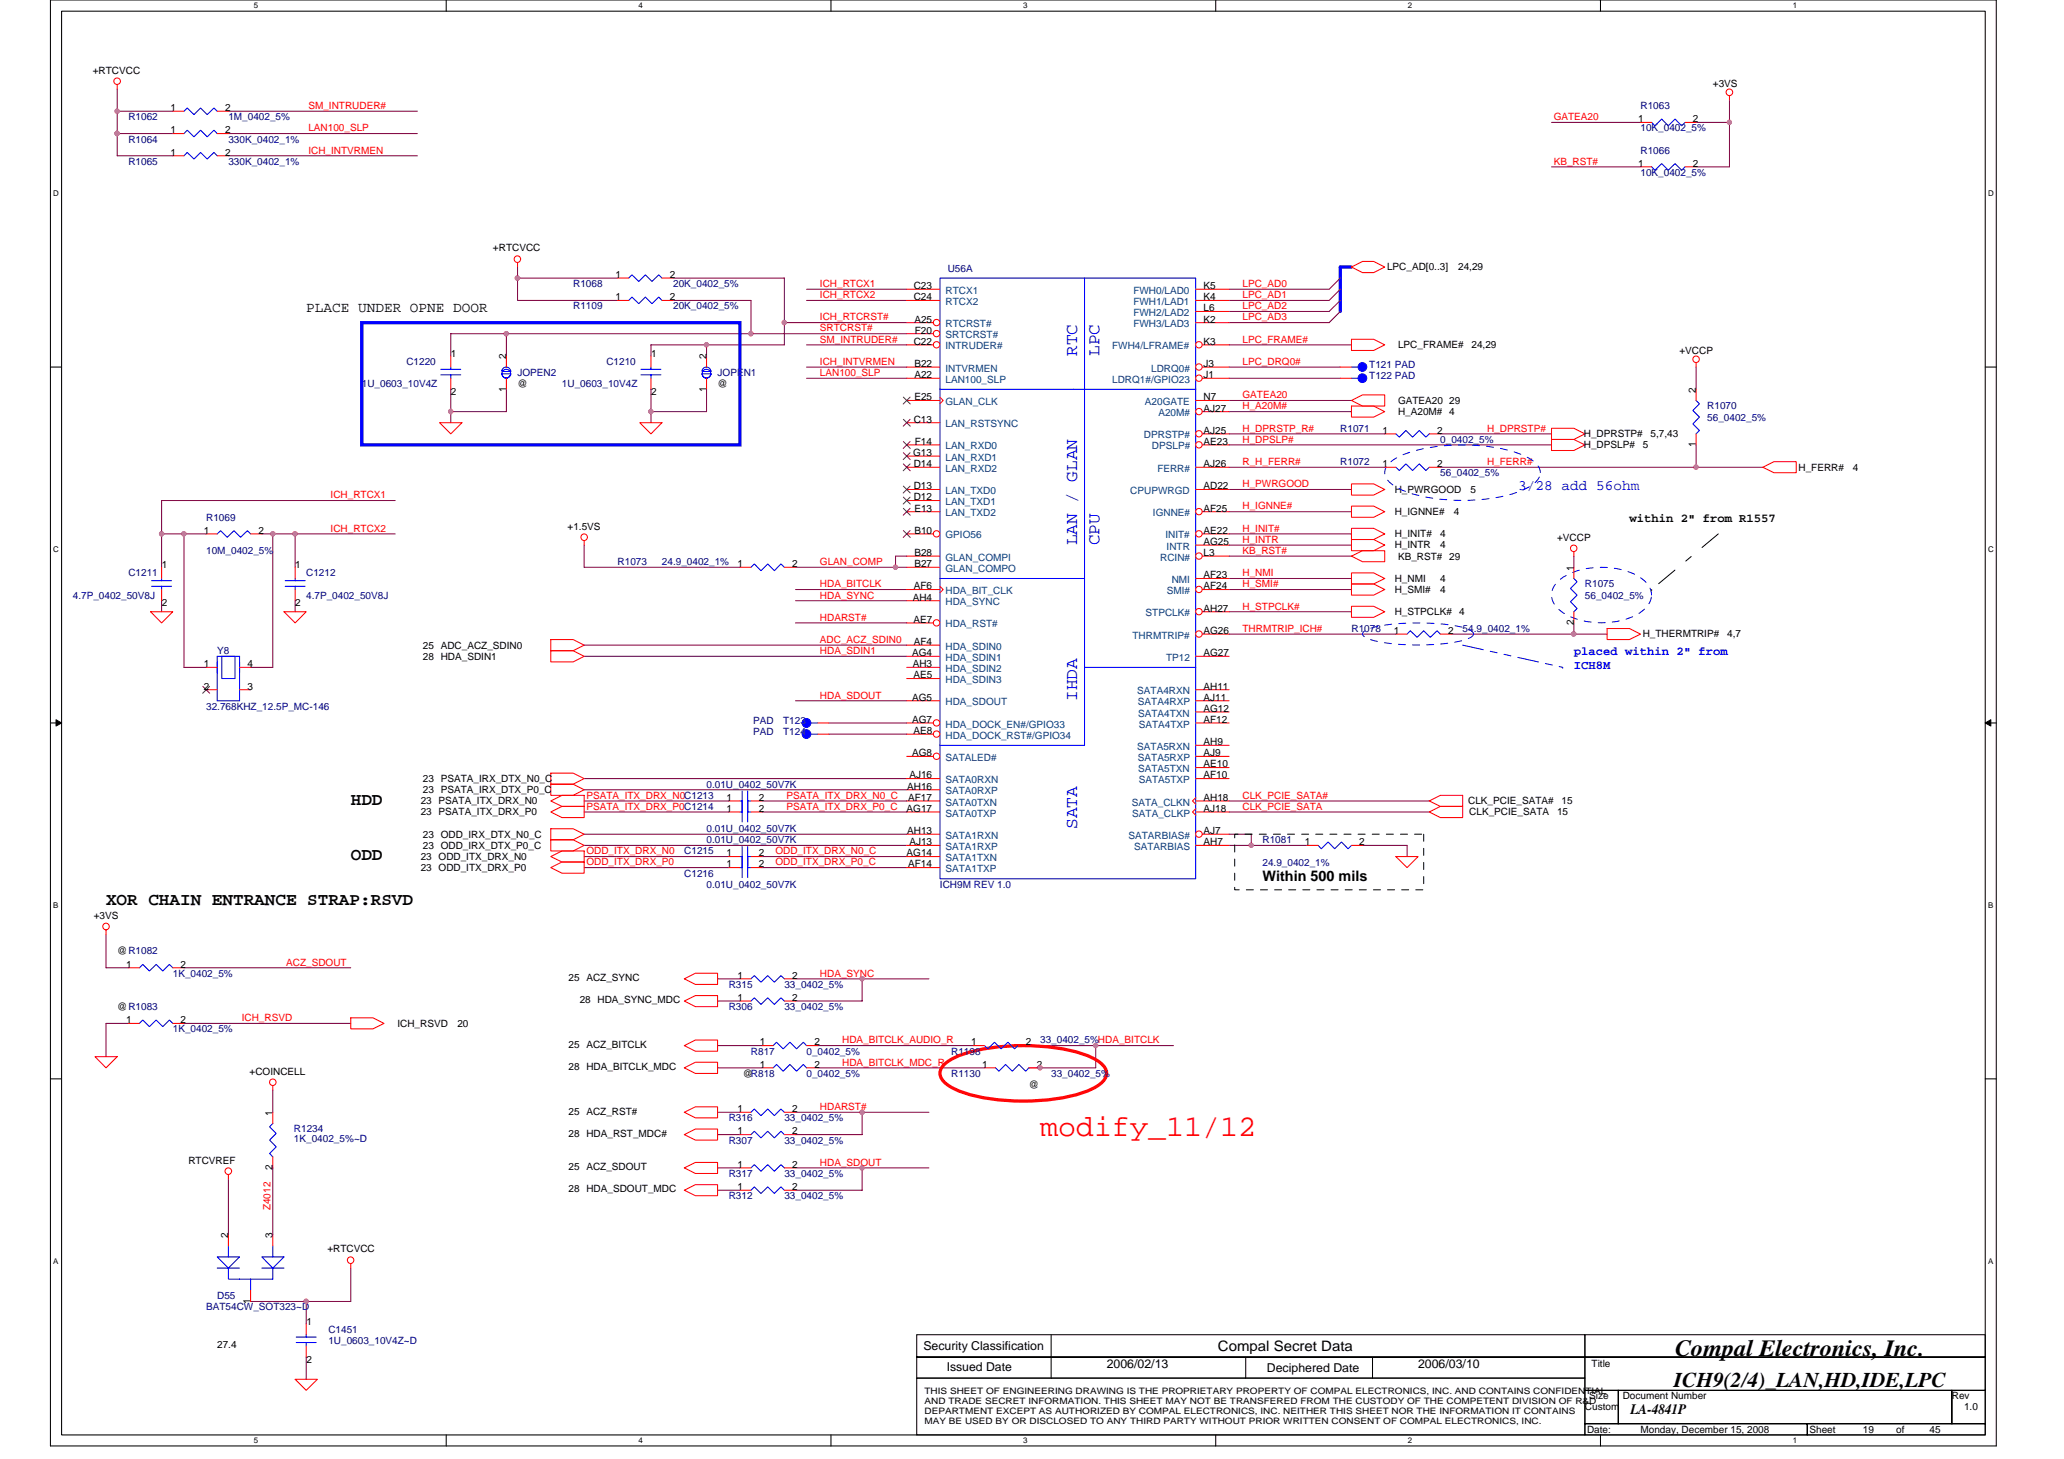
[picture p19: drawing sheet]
<svg xmlns="http://www.w3.org/2000/svg" width="297mm" height="210mm" viewBox="0 0 297 210" stroke-linecap="round" stroke-linejoin="round" font-family="sans-serif">
<defs><g id="words">
<text font-size="4.3" fill="#f00" x="149.7" y="163.4">modify_11/12</text>
<text font-size="3.3" x="241.1" y="195.1">Compal Electronics, Inc.</text>
<text font-size="3" x="240.9" y="199.6">ICH9(2/4)_LAN,HD,IDE,LPC</text>
<g font-size="2.5" fill="#00f">
<text x="155" y="51.2" transform="rotate(-90 155 51.2)">RTC</text>
<text x="158.2" y="51.2" transform="rotate(-90 158.2 51.2)">LPC</text>
<text x="155" y="78.4" transform="rotate(-90 155 78.4)">LAN / GLAN</text>
<text x="158.2" y="78.4" transform="rotate(-90 158.2 78.4)">CPU</text>
<text x="155" y="100.8" transform="rotate(-90 155 100.8)">IHDA</text>
<text x="155" y="119.2" transform="rotate(-90 155 119.2)">SATA</text>
</g>
<g font-size="2.5">
<text x="50.5" y="115.8">HDD</text>
<text x="50.5" y="123.8">ODD</text>
<text x="15.3" y="130.2">XOR CHAIN ENTRANCE STRAP:RSVD</text>
</g>
<g font-size="2.1">
<text x="44.1" y="44.9">PLACE UNDER OPNE DOOR</text>
<text x="181.7" y="126.7">Within 500 mils</text>
<text x="175.3" y="194.4">Compal Secret Data</text>
<text x="234.7" y="203.5">LA-4841P</text>
</g>
<text font-size="2.1" fill="#00f" x="218.5" y="70.5">3/28 add 56ohm</text>
<g font-size="1.8">
<text x="234.5" y="75">within 2&quot; from R1557</text>
<text x="132.9" y="194.2">Security Classification</text>
<text x="136.2" y="197.3">Issued Date</text>
<text x="159.3" y="196.8">2006/02/13</text>
<text x="182.3" y="197.4">Deciphered Date</text>
<text x="204.1" y="196.8">2006/03/10</text>
</g>
<g font-size="1.8" fill="#00f">
<text x="226.5" y="94.2">placed within 2&quot; from</text>
<text x="226.5" y="96.2">ICH8M</text>
</g>
<g font-size="1.4">
<text x="13.4" y="10.6">+RTCVCC</text>
<text x="24.5" y="16">1</text>
<text x="32.4" y="16">2</text>
<text x="235.8" y="17.6">1</text>
<text x="243.6" y="17.6">2</text>
<text x="246.5" y="12.5">+3VS</text>
<text x="24.5" y="19.2">1</text>
<text x="24.5" y="22.4">1</text>
<text x="32.4" y="19.2">2</text>
<text x="32.4" y="22.4">2</text>
<text x="235.8" y="24">1</text>
<text x="243.6" y="24">2</text>
<text x="70.9" y="36.2">+RTCVCC</text>
<text x="88.6" y="40">1</text>
<text x="96.4" y="40">2</text>
<text x="131.5" y="41.6">C23</text>
<text x="173.2" y="41.6">K5</text>
<text x="199.6" y="38.9">LPC_AD[0..3]</text>
<text x="209.8" y="38.9">24,29</text>
<text x="88.6" y="43.2">1</text>
<text x="96.4" y="43.2">2</text>
<text x="131.5" y="43.2">C24</text>
<text x="131.6" y="46.4">A25</text>
<text x="131.7" y="48">F20</text>
<text x="173.2" y="43.2">K4</text>
<text x="173.2" y="44.8">L6</text>
<text x="173.2" y="46.4">K2</text>
<text x="64.9" y="51.4">1</text>
<text x="72.9" y="51.7" transform="rotate(-90 72.9 51.7)">2</text>
<text x="93.7" y="51.4">1</text>
<text x="101.7" y="51.7" transform="rotate(-90 101.7 51.7)">2</text>
<text x="131.5" y="49.6">C22</text>
<text x="131.6" y="52.8">B22</text>
<text x="173.2" y="49.6">K3</text>
<text x="173.2" y="52.8">J3</text>
<text x="201.2" y="50.1">LPC_FRAME#</text>
<text x="211.8" y="50.1">24,29</text>
<text x="241.7" y="50.9">+VCCP</text>
<text x="64.9" y="56.8">2</text>
<text x="72.9" y="56.3" transform="rotate(-90 72.9 56.3)">1</text>
<text x="74.5" y="55.7">@</text>
<text x="93.7" y="56.8">2</text>
<text x="101.7" y="56.3" transform="rotate(-90 101.7 56.3)">1</text>
<text x="103.3" y="55.7">@</text>
<text x="131.6" y="57.6">E25</text>
<text x="131.6" y="54.4">A22</text>
<text x="173.2" y="54.4">J1</text>
<text x="173.2" y="57.6">N7</text>
<text x="173.2" y="59.2">AJ27</text>
<text x="201.2" y="59.7">H_A20M# 4</text>
<text x="201.2" y="58.1">GATEA20 29</text>
<text x="244.1" y="56.5" transform="rotate(-90 244.1 56.5)">2</text>
<text x="131.4" y="65.6">G13</text>
<text x="131.5" y="60.8">C13</text>
<text x="131.7" y="64">F14</text>
<text x="173.2" y="64">AE23</text>
<text x="173.2" y="62.4">AJ25</text>
<text x="199" y="62.4">1</text>
<text x="206.8" y="62.4">2</text>
<text x="227.9" y="64.5">H_DPSLP#</text>
<text x="227.9" y="62.9">H_DPRSTP#</text>
<text x="236.4" y="64.5">5</text>
<text x="237.5" y="62.9">5,7,43</text>
<text x="244.1" y="64.3" transform="rotate(-90 244.1 64.3)">1</text>
<text x="131.5" y="67.2">D14</text>
<text x="131.5" y="70.4">D13</text>
<text x="131.5" y="72">D12</text>
<text x="173.2" y="70.4">AD22</text>
<text x="173.2" y="67.2">AJ26</text>
<text x="199" y="67.2">1</text>
<text x="200.7" y="70.9">H_PWRGOOD</text>
<text x="206.8" y="67.2">2</text>
<text x="211.6" y="70.9">5</text>
<text x="258.8" y="67.7">H_FERR#</text>
<text x="266.7" y="67.7">4</text>
<text x="29.3" y="76.8">1</text>
<text x="37.2" y="76.8">2</text>
<text x="81.7" y="76.2">+1.5VS</text>
<text x="131.6" y="73.6">E13</text>
<text x="131.6" y="76.8">B10</text>
<text x="173.2" y="73.6">AF25</text>
<text x="173.2" y="76.8">AE22</text>
<text x="200.7" y="74.1">H_IGNNE#</text>
<text x="200.7" y="77.3">H_INIT#</text>
<text x="207.3" y="77.3">4</text>
<text x="209.2" y="74.1">4</text>
<text x="224.1" y="77.8">+VCCP</text>
<text x="23.3" y="81.8">1</text>
<text x="42.5" y="81.8">1</text>
<text x="106.1" y="81.6">1</text>
<text x="114" y="81.6">2</text>
<text x="131.6" y="81.6">B27</text>
<text x="131.6" y="80">B28</text>
<text x="173.2" y="80">L3</text>
<text x="173.2" y="83.2">AF23</text>
<text x="173.2" y="78.4">AG25</text>
<text x="200.7" y="83.7">H_NMI</text>
<text x="200.7" y="78.9">H_INTR</text>
<text x="201.2" y="80.5">KB_RST# 29</text>
<text x="207.3" y="83.7">4</text>
<text x="207.3" y="78.9">4</text>
<text x="226.5" y="82.1" transform="rotate(-90 226.5 82.1)">1</text>
<text x="23.3" y="87.2">2</text>
<text x="42.5" y="87.2">2</text>
<text x="131.4" y="86.4">AH4</text>
<text x="131.4" y="89.6">AE7</text>
<text x="131.5" y="84.8">AF6</text>
<text x="173.2" y="88">AH27</text>
<text x="173.2" y="84.8">AF24</text>
<text x="200.7" y="85.3">H_SMI#</text>
<text x="200.7" y="88.5">H_STPCLK#</text>
<text x="207.3" y="85.3">4</text>
<text x="210" y="88.5">4</text>
<text x="226.5" y="89.9" transform="rotate(-90 226.5 89.9)">2</text>
<text x="29.3" y="96">1</text>
<text x="35.6" y="96">4</text>
<text x="60.9" y="93.3">25 ADC_ACZ_SDIN0</text>
<text x="60.9" y="94.9">28 HDA_SDIN1</text>
<text x="131.3" y="94.4">AG4</text>
<text x="131.4" y="96">AH3</text>
<text x="131.5" y="92.8">AF4</text>
<text x="173.2" y="91.2">AG26</text>
<text x="173.2" y="94.4">AG27</text>
<text x="200.6" y="91.2">1</text>
<text x="208.4" y="91.2">2</text>
<text x="236.4" y="91.7">H_THERMTRIP#</text>
<text x="248.6" y="91.7">4,7</text>
<text x="29.3" y="99.2">2</text>
<text x="35.6" y="99.2">3</text>
<text x="131.3" y="100.8">AG5</text>
<text x="131.4" y="97.6">AE5</text>
<text x="173.2" y="99.2">AH11</text>
<text x="173.2" y="100.8">AJ11</text>
<text x="131.3" y="104">AG7</text>
<text x="131.4" y="105.6">AE8</text>
<text x="173.2" y="107.2">AH9</text>
<text x="173.2" y="102.4">AG12</text>
<text x="173.2" y="104">AF12</text>
<text x="60.9" y="112.5">23 PSATA_IRX_DTX_N0_C</text>
<text x="130.6" y="113.6">AH16</text>
<text x="130.9" y="112">AJ16</text>
<text x="131.3" y="108.8">AG8</text>
<text x="173.2" y="108.8">AJ9</text>
<text x="173.2" y="110.4">AE10</text>
<text x="173.2" y="112">AF10</text>
<text x="60.6" y="117.3">23 PSATA_ITX_DRX_P0</text>
<text x="60.6" y="115.7">23 PSATA_ITX_DRX_N0</text>
<text x="60.9" y="114.1">23 PSATA_IRX_DTX_P0_C</text>
<text x="104.6" y="116.8">1</text>
<text x="104.6" y="115.2">1</text>
<text x="109.2" y="116.8">2</text>
<text x="109.2" y="115.2">2</text>
<text x="130.5" y="116.8">AG17</text>
<text x="130.6" y="120">AH13</text>
<text x="130.7" y="115.2">AF17</text>
<text x="173.2" y="115.2">AH18</text>
<text x="173.2" y="116.8">AJ18</text>
<text x="173.2" y="120">AJ7</text>
<text x="211.3" y="115.7">CLK_PCIE_SATA#</text>
<text x="211.5" y="117.3">CLK_PCIE_SATA</text>
<text x="224.1" y="117.3">15</text>
<text x="224.7" y="115.7">15</text>
<text x="60.6" y="125.3">23 ODD_ITX_DRX_P0</text>
<text x="60.6" y="123.7">23 ODD_ITX_DRX_N0</text>
<text x="60.9" y="122.1">23 ODD_IRX_DTX_P0_C</text>
<text x="60.9" y="120.5">23 ODD_IRX_DTX_N0_C</text>
<text x="104.6" y="123.2">1</text>
<text x="104.6" y="124.8">1</text>
<text x="109.2" y="123.2">2</text>
<text x="109.2" y="124.8">2</text>
<text x="130.5" y="123.2">AG14</text>
<text x="130.7" y="124.8">AF14</text>
<text x="130.9" y="121.6">AJ13</text>
<text x="173.2" y="121.6">AH7</text>
<text x="187.8" y="121.6">1</text>
<text x="195.6" y="121.6">2</text>
<text x="13.5" y="132.2">+3VS</text>
<text x="16.9" y="137.3">@R1082</text>
<text x="18.1" y="139.2">1</text>
<text x="26" y="139.2">2</text>
<text x="81.8" y="141.2">25 ACZ_SYNC</text>
<text x="106.1" y="144">1</text>
<text x="106.1" y="140.8">1</text>
<text x="114" y="144">2</text>
<text x="114" y="140.8">2</text>
<text x="16.9" y="145.3">@R1083</text>
<text x="18.1" y="147.2">1</text>
<text x="26" y="147.2">2</text>
<text x="57.2" y="147.7">ICH_RSVD</text>
<text x="65.8" y="147.7">20</text>
<text x="83.4" y="144.4">28 HDA_SYNC_MDC</text>
<text x="35.9" y="154.6">+COINCELL</text>
<text x="81.8" y="154">28 HDA_BITCLK_MDC</text>
<text x="81.8" y="150.7">25 ACZ_BITCLK</text>
<text x="106.9" y="154.9">@R818</text>
<text x="109.3" y="150.4">1</text>
<text x="109.3" y="153.6">1</text>
<text x="117.2" y="150.4">2</text>
<text x="117.2" y="153.6">2</text>
<text x="139.8" y="150.4">1</text>
<text x="141.3" y="153.6">1</text>
<text x="147.6" y="150.4">2</text>
<text x="149.2" y="153.6">2</text>
<text x="39.2" y="160.5" transform="rotate(-90 39.2 160.5)">1</text>
<text x="81.8" y="160.4">25 ACZ_RST#</text>
<text x="106.1" y="160">1</text>
<text x="114" y="160">2</text>
<text x="148.1" y="156.5">@</text>
<text x="27.1" y="167.4">RTCVREF</text>
<text x="81.8" y="163.6">28 HDA_RST_MDC#</text>
<text x="106.1" y="163.2">1</text>
<text x="114" y="163.2">2</text>
<text x="39.2" y="168.4" transform="rotate(-90 39.2 168.4)">2</text>
<text x="81.8" y="168.4">25 ACZ_SDOUT</text>
<text x="81.8" y="171.6">28 HDA_SDOUT_MDC</text>
<text x="106.1" y="168">1</text>
<text x="106.1" y="171.2">1</text>
<text x="114" y="168">2</text>
<text x="114" y="171.2">2</text>
<text x="32.8" y="178.1" transform="rotate(-90 32.8 178.1)">2</text>
<text x="39.2" y="178.1" transform="rotate(-90 39.2 178.1)">3</text>
<text x="47.1" y="180.2">+RTCVCC</text>
<text x="36" y="187.6" transform="rotate(-90 36 187.6)">1</text>
<text x="44.1" y="190.6">1</text>
<text x="31.3" y="194">27.4</text>
<text x="44.1" y="196">2</text>
<text x="229.1" y="196.7">Title</text>
<text x="228.1" y="202.9">Custom</text>
<text x="228.7" y="201.3">Size</text>
<text x="233.5" y="201.3">Document Number</text>
<text x="280.9" y="201.3">Rev</text>
<text x="282.7" y="202.9">1.0</text>
<text x="228.4" y="206.1">Date:</text>
<text x="236.1" y="206.1">Monday, December 15, 2008</text>
<text x="260.4" y="206.1">Sheet</text>
<text x="268.1" y="206.1">19</text>
<text x="272.9" y="206.1">of</text>
<text x="277.7" y="206.1">45</text>
</g>
<g font-size="1.4" fill="#000080">
<text x="18.5" y="17.3">R1062</text>
<text x="32.9" y="17.3">1M_0402_5%</text>
<text x="236.1" y="15.7">R1063</text>
<text x="18.5" y="20.5">R1064</text>
<text x="18.5" y="23.7">R1065</text>
<text x="32.9" y="20.5">330K_0402_1%</text>
<text x="32.9" y="23.7">330K_0402_1%</text>
<text x="236.1" y="18.9">10K_0402_5%</text>
<text x="236.1" y="22.1">R1066</text>
<text x="236.1" y="25.3">10K_0402_5%</text>
<text x="82.5" y="41.3">R1068</text>
<text x="96.9" y="41.3">20K_0402_5%</text>
<text x="136.4" y="39.1">U56A</text>
<text x="82.5" y="44.5">R1109</text>
<text x="96.9" y="44.5">20K_0402_5%</text>
<text x="58.5" y="52.5">C1220</text>
<text x="87.3" y="52.5">C1210</text>
<text x="197.1" y="53">T121 PAD</text>
<text x="52.1" y="55.7">1U_0603_10V4Z</text>
<text x="74.5" y="54.1">JOPEN2</text>
<text x="80.9" y="55.7">1U_0603_10V4Z</text>
<text x="103.3" y="54.1">JOPEN1</text>
<text x="197.1" y="54.6">T122 PAD</text>
<text x="245.7" y="58.9">R1070</text>
<text x="192.9" y="62.1">R1071</text>
<text x="207.3" y="63.7">0_0402_5%</text>
<text x="245.7" y="60.5">56_0402_5%</text>
<text x="192.9" y="66.9">R1072</text>
<text x="207.3" y="68.5">56_0402_5%</text>
<text x="29.7" y="74.9">R1069</text>
<text x="18.5" y="82.9">C1211</text>
<text x="29.7" y="79.7">10M_0402_5%</text>
<text x="44.1" y="82.9">C1212</text>
<text x="88.9" y="81.3">R1073</text>
<text x="95.3" y="81.3">24.9_0402_1%</text>
<text x="10.5" y="86.1">4.7P_0402_50V8J</text>
<text x="44.1" y="86.1">4.7P_0402_50V8J</text>
<text x="228.1" y="84.5">R1075</text>
<text x="228.1" y="86.1">56_0402_5%</text>
<text x="31.3" y="94.1">Y8</text>
<text x="194.5" y="90.9">R1078</text>
<text x="210.5" y="90.9">54.9_0402_1%</text>
<text x="29.7" y="102.1">32.768KHZ_12.5P_MC-146</text>
<text x="108.4" y="104.2">PAD</text>
<text x="108.4" y="105.8">PAD</text>
<text x="112.7" y="104.2">T123</text>
<text x="112.7" y="105.8">T124</text>
<text x="101.7" y="113.3">0.01U_0402_50V7K</text>
<text x="101.7" y="119.7">0.01U_0402_50V7K</text>
<text x="98.5" y="122.9">C1215</text>
<text x="101.7" y="121.3">0.01U_0402_50V7K</text>
<text x="181.7" y="121.3">R1081</text>
<text x="181.7" y="124.5">24.9_0402_1%</text>
<text x="98.5" y="126.1">C1216</text>
<text x="101.7" y="127.7">0.01U_0402_50V7K</text>
<text x="135.3" y="127.7">ICH9M REV 1.0</text>
<text x="24.9" y="140.5">1K_0402_5%</text>
<text x="104.9" y="142.1">R315</text>
<text x="112.9" y="142.1">33_0402_5%</text>
<text x="24.9" y="148.5">1K_0402_5%</text>
<text x="104.9" y="145.3">R306</text>
<text x="112.9" y="145.3">33_0402_5%</text>
<text x="108.1" y="151.7">R817</text>
<text x="116.1" y="151.7">0_0402_5%</text>
<text x="116.1" y="154.9">0_0402_5%</text>
<text x="136.9" y="154.9">R1130</text>
<text x="136.9" y="151.7">R1198</text>
<text x="149.7" y="150.1">33_0402_5%HDA_BITCLK</text>
<text x="151.3" y="154.9">33_0402_5%</text>
<text x="104.9" y="161.3">R316</text>
<text x="112.9" y="161.3">33_0402_5%</text>
<text x="42.3" y="162.9">R1234</text>
<text x="42.3" y="164.4">1K_0402_5%~D</text>
<text x="104.9" y="164.5">R307</text>
<text x="112.9" y="164.5">33_0402_5%</text>
<text x="104.9" y="169.3">R317</text>
<text x="104.9" y="172.5">R312</text>
<text x="112.9" y="169.3">33_0402_5%</text>
<text x="112.9" y="172.5">33_0402_5%</text>
<text x="29.7" y="188.5">BAT54CW_SOT323~D</text>
<text x="31.3" y="186.9">D55</text>
<text x="47.3" y="191.7">C1451</text>
<text x="47.3" y="193.3">1U_0603_10V4Z~D</text>
</g>
<g font-size="1.4" fill="#f00">
<text x="44.4" y="15.7">SM_INTRUDER#</text>
<text x="223.6" y="17.3">GATEA20</text>
<text x="44.4" y="22.1">ICH_INTVRMEN</text>
<text x="44.4" y="18.9">LAN100_SLP</text>
<text x="223.6" y="23.7">KB_RST#</text>
<text x="118" y="41.3">ICH_RTCX1</text>
<text x="178.8" y="41.3">LPC_AD0</text>
<text x="118" y="42.9">ICH_RTCX2</text>
<text x="118" y="46.1">ICH_RTCRST#</text>
<text x="118" y="47.7">SRTCRST#</text>
<text x="178.8" y="46.1">LPC_AD3</text>
<text x="178.8" y="44.5">LPC_AD2</text>
<text x="178.8" y="42.9">LPC_AD1</text>
<text x="118" y="52.5">ICH_INTVRMEN</text>
<text x="118" y="49.3">SM_INTRUDER#</text>
<text x="178.8" y="49.3">LPC_FRAME#</text>
<text x="178.8" y="52.5">LPC_DRQ0#</text>
<text x="118" y="54.1">LAN100_SLP</text>
<text x="178.8" y="57.3">GATEA20</text>
<text x="178.8" y="58.9">H_A20M#</text>
<text x="178.8" y="62.1">H_DPRSTP_R#</text>
<text x="178.8" y="63.7">H_DPSLP#</text>
<text x="214" y="62.1">H_DPRSTP#</text>
<text x="47.6" y="71.7">ICH_RTCX1</text>
<text x="178.8" y="66.9">R_H_FERR#</text>
<text x="178.8" y="70.1">H_PWRGOOD</text>
<text x="214" y="66.9">H_FERR#</text>
<text x="47.6" y="76.5">ICH_RTCX2</text>
<text x="178.8" y="76.5">H_INIT#</text>
<text x="178.8" y="73.3">H_IGNNE#</text>
<text x="118" y="81.3">GLAN_COMP</text>
<text x="178.8" y="78.1">H_INTR</text>
<text x="178.8" y="82.9">H_NMI</text>
<text x="178.8" y="79.7">KB_RST#</text>
<text x="118" y="84.5">HDA_BITCLK</text>
<text x="118" y="86.1">HDA_SYNC</text>
<text x="118" y="89.3">HDARST#</text>
<text x="178.8" y="87.7">H_STPCLK#</text>
<text x="178.8" y="84.5">H_SMI#</text>
<text x="118" y="92.5">ADC_ACZ_SDIN0</text>
<text x="118" y="94.1">HDA_SDIN1</text>
<text x="178.8" y="90.9">THRMTRIP_ICH#</text>
<text x="118" y="100.5">HDA_SDOUT</text>
<text x="84.4" y="114.9">PSATA_ITX_DRX_N0C1213</text>
<text x="84.4" y="116.5">PSATA_ITX_DRX_P0C1214</text>
<text x="113.2" y="114.9">PSATA_ITX_DRX_N0_C</text>
<text x="113.2" y="116.5">PSATA_ITX_DRX_P0_C</text>
<text x="178.8" y="116.5">CLK_PCIE_SATA</text>
<text x="178.8" y="114.9">CLK_PCIE_SATA#</text>
<text x="84.4" y="122.9">ODD_ITX_DRX_N0</text>
<text x="84.4" y="124.5">ODD_ITX_DRX_P0</text>
<text x="111.6" y="122.9">ODD_ITX_DRX_N0_C</text>
<text x="111.6" y="124.5">ODD_ITX_DRX_P0_C</text>
<text x="41.2" y="138.9">ACZ_SDOUT</text>
<text x="118" y="140.5">HDA_SYNC</text>
<text x="34.8" y="146.9">ICH_RSVD</text>
<text x="121.2" y="150.1">HDA_BITCLK_AUDIO_R</text>
<text x="121.2" y="153.3">HDA_BITCLK_MDC_R</text>
<text x="118" y="159.7">HDARST#</text>
<text x="118" y="167.7">HDA_SDOUT</text>
<text x="38.9" y="174.1" transform="rotate(-90 38.9 174.1)">Z4012</text>
</g>
<g font-size="1.4" fill="#004080">
<text x="136.1" y="42.3">RTCX1</text>
<text x="136.1" y="43.9">RTCX2</text>
<text x="136.1" y="47.1">RTCRST#</text>
<text x="163.1" y="42.3">FWH0/LAD0</text>
<text x="163.1" y="43.9">FWH1/LAD1</text>
<text x="163.1" y="45.5">FWH2/LAD2</text>
<text x="163.1" y="47.1">FWH3/LAD3</text>
<text x="136.1" y="53.5">INTVRMEN</text>
<text x="136.1" y="50.3">INTRUDER#</text>
<text x="136.1" y="48.7">SRTCRST#</text>
<text x="160.1" y="50.3">FWH4/LFRAME#</text>
<text x="165.7" y="53.5">LDRQ0#</text>
<text x="136.1" y="58.3">GLAN_CLK</text>
<text x="136.1" y="55.1">LAN100_SLP</text>
<text x="160.1" y="55.1">LDRQ1#/GPIO23</text>
<text x="164.8" y="58.3">A20GATE</text>
<text x="166.7" y="59.9">A20M#</text>
<text x="136.1" y="61.5">LAN_RSTSYNC</text>
<text x="136.1" y="64.7">LAN_RXD0</text>
<text x="164.6" y="63.1">DPRSTP#</text>
<text x="165.8" y="64.7">DPSLP#</text>
<text x="136.1" y="66.3">LAN_RXD1</text>
<text x="136.1" y="67.9">LAN_RXD2</text>
<text x="136.1" y="71.1">LAN_TXD0</text>
<text x="162.7" y="71.1">CPUPWRGD</text>
<text x="166.6" y="67.9">FERR#</text>
<text x="136.1" y="72.7">LAN_TXD1</text>
<text x="136.1" y="74.3">LAN_TXD2</text>
<text x="136.1" y="77.5">GPIO56</text>
<text x="165.9" y="74.3">IGNNE#</text>
<text x="167.7" y="77.5">INIT#</text>
<text x="136.1" y="82.3">GLAN_COMPO</text>
<text x="136.1" y="80.7">GLAN_COMPI</text>
<text x="167" y="80.7">RCIN#</text>
<text x="167.9" y="79.1">INTR</text>
<text x="168.6" y="83.9">NMI</text>
<text x="136.1" y="85.5">HDA_BIT_CLK</text>
<text x="136.1" y="87.1">HDA_SYNC</text>
<text x="164.9" y="88.7">STPCLK#</text>
<text x="167.9" y="85.5">SMI#</text>
<text x="136.1" y="90.3">HDA_RST#</text>
<text x="136.1" y="93.5">HDA_SDIN0</text>
<text x="136.1" y="95.1">HDA_SDIN1</text>
<text x="163" y="91.9">THRMTRIP#</text>
<text x="167.8" y="95.1">TP12</text>
<text x="136.1" y="96.7">HDA_SDIN2</text>
<text x="136.1" y="101.5">HDA_SDOUT</text>
<text x="136.1" y="98.3">HDA_SDIN3</text>
<text x="163.7" y="99.9">SATA4RXN</text>
<text x="163.8" y="101.5">SATA4RXP</text>
<text x="136.1" y="104.7">HDA_DOCK_EN#/GPIO33</text>
<text x="136.1" y="106.3">HDA_DOCK_RST#/GPIO34</text>
<text x="163.7" y="107.9">SATA5RXN</text>
<text x="163.8" y="103.1">SATA4TXN</text>
<text x="163.9" y="104.7">SATA4TXP</text>
<text x="136.1" y="109.5">SATALED#</text>
<text x="136.1" y="112.7">SATA0RXN</text>
<text x="163.8" y="109.5">SATA5RXP</text>
<text x="163.8" y="111.1">SATA5TXN</text>
<text x="163.9" y="112.7">SATA5TXP</text>
<text x="136.1" y="114.3">SATA0RXP</text>
<text x="136.1" y="115.9">SATA0TXN</text>
<text x="136.1" y="117.5">SATA0TXP</text>
<text x="162.9" y="115.9">SATA_CLKN</text>
<text x="163" y="117.5">SATA_CLKP</text>
<text x="136.1" y="120.7">SATA1RXN</text>
<text x="136.1" y="122.3">SATA1RXP</text>
<text x="136.1" y="123.9">SATA1TXN</text>
<text x="136.1" y="125.5">SATA1TXP</text>
<text x="162.4" y="120.7">SATARBIAS#</text>
<text x="163.2" y="122.3">SATARBIAS</text>
</g>
<g font-size="1.3">
<text x="133.1" y="200.5">THIS SHEET OF ENGINEERING DRAWING IS THE PROPRIETARY PROPERTY OF COMPAL ELECTRONICS, INC. AND CONTAINS CONFIDENTIAL</text>
<text x="133.1" y="202">AND TRADE SECRET INFORMATION. THIS SHEET MAY NOT BE TRANSFERED FROM THE CUSTODY OF THE COMPETENT DIVISION OF R&amp;D</text>
<text x="133.1" y="203.5">DEPARTMENT EXCEPT AS AUTHORIZED BY COMPAL ELECTRONICS, INC. NEITHER THIS SHEET NOR THE INFORMATION IT CONTAINS</text>
<text x="133.1" y="204.9">MAY BE USED BY OR DISCLOSED TO ANY THIRD PARTY WITHOUT PRIOR WRITTEN CONSENT OF COMPAL ELECTRONICS, INC.</text>
</g>
<g font-size="1.1">
<text x="36.5" y="1.2">5</text>
<text x="91.9" y="1.2">4</text>
<text x="147.3" y="1.2">3</text>
<text x="202.6" y="1.2">2</text>
<text x="258" y="1.2">1</text>
<text x="7.7" y="28.2">D</text>
<text x="286.1" y="28.2">D</text>
<text x="7.7" y="79.4">C</text>
<text x="286.1" y="79.4">C</text>
<text x="7.7" y="130.6">B</text>
<text x="286.1" y="130.6">B</text>
<text x="7.7" y="181.8">A</text>
<text x="286.1" y="181.8">A</text>
<text x="36.5" y="207.6">5</text>
<text x="91.9" y="207.6">4</text>
<text x="147.3" y="207.6">3</text>
<text x="202.6" y="207.6">2</text>
<text x="258" y="207.6">1</text>
</g>
</g></defs>
<path d="M7.3 0h280v208h-280zM8.9 1.6h276.8v204.8h-276.8z" fill="none" stroke="#000" stroke-width=".15"/>
<g fill="#fff">
<path d="M36.5 .2h.6v1.2h-.6z"/>
<path d="M36.5 206.6h.6v1.3h-.6z"/>
</g>
<path d="M64.2 0v1.6M64.2 206.4v1.6" fill="none" stroke="#000" stroke-width=".15"/>
<g fill="#fff">
<path d="M91.9 .2h.6v1.2h-.6z"/>
<path d="M91.9 206.6h.6v1.3h-.6z"/>
</g>
<path d="M119.6 0v1.6M119.6 206.4v1.6" fill="none" stroke="#000" stroke-width=".15"/>
<g fill="#fff">
<path d="M147.3 .2h.6v1.2h-.6z"/>
<path d="M147.3 206.6h.6v1.3h-.6z"/>
</g>
<path d="M175 0v1.6M175 206.4v1.6" fill="none" stroke="#000" stroke-width=".15"/>
<g fill="#fff">
<path d="M202.6 .2h.6v1.2h-.6z"/>
<path d="M202.6 206.6h.6v1.3h-.6z"/>
</g>
<path d="M230.3 0v1.6M230.3 206.4v1.6" fill="none" stroke="#000" stroke-width=".15"/>
<g fill="#fff">
<path d="M258 .2h.6v1.2h-.6z"/>
<path d="M258 206.6h.6v1.3h-.6z"/>
<path d="M7.7 27.2h.8v1.3h-.8z"/>
<path d="M286.1 27.2h.8v1.3h-.8z"/>
<path d="M7.7 78.4h.8v1.3h-.8z"/>
<path d="M286.1 78.4h.8v1.3h-.8z"/>
</g>
<path d="M7.3 52.8h1.6M285.7 52.8h1.6" fill="none" stroke="#000" stroke-width=".15"/>
<g fill="#fff">
<path d="M7.7 129.6h.7v1.3h-.7z"/>
<path d="M286.1 129.6h.7v1.3h-.7z"/>
</g>
<path d="M7.3 104h1.6M285.7 104h1.6" fill="none" stroke="#000" stroke-width=".15"/>
<path d="M8.1 103.5l.8 .5-.8 .5zM285.7 104l.8-.5v1z" fill="#000" stroke="#000" stroke-width=".14"/>
<g fill="#fff">
<path d="M7.7 180.8h.7v1.3h-.7z"/>
<path d="M286.1 180.8h.7v1.3h-.7z"/>
</g>
<g fill="none" stroke="#000" stroke-width=".15">
<path d="M7.3 155.2h1.6M285.7 155.2h1.6M131.9 192h96.2v3.2h-96.2zM131.9 195.2h96.2v3.1h-96.2zM131.9 198.3h96.2v8.1h-96.2zM151.3 192v6.3M179.3 195.2v3.1M197.5 195.2v3.1M228.1 192h57.6v3.2h-57.6zM228.1 195.2h57.6v4.8h-57.6zM228.1 200h4.8v4.8h-4.8zM228.1 204.8h32v1.6h-32z"/>
<path d="M232.9 200h48v4.8h-48zM260.1 204.8h25.6v1.6h-25.6zM280.9 200h4.8v4.8h-4.8z"/>
</g>
<g fill="none" stroke="#800040" stroke-width=".15">
<path d="M16.9 12.8v9.6h8M16.9 19.2h8M16.9 16h8M32.9 19.2h27.2M32.9 16h27.2M223.3 17.6h12.8M244.1 17.6h4.8v6.4h-4.8M248.9 14.4v3.2M32.9 22.4h27.2M74.5 38.4v1.6M223.3 24h12.8M64.9 51.2v-3.2h8v3.2"/>
<path d="M64.9 56v4.8M72.9 56v3.2h-8M72.9 48h57.6M74.5 40v3.2h14.4M74.5 40h14.4M93.7 56v4.8M96.9 43.2h11.2v4.8M96.9 40h16v9.6h-19.2v1.6M101.7 56v3.2h-8M101.7 49.6v1.6M112.9 46.4h17.6M116.1 41.6h14.4"/>
<path d="M116.1 52.8h14.4M116.1 54.4h14.4M116.1 43.2h14.4M116.1 49.6h14.4M176.9 52.8h16M176.9 54.4h16M176.9 49.6h17.6M176.9 57.6h17.6M176.9 59.2h17.6M192.9 40l-1.6 1.6h-14.4M192.9 41.6l-1.6 1.6h-14.4M192.9 44.8l-1.6 1.6h-14.4"/>
<path d="M192.9 43.2l-1.6 1.6h-14.4M244.1 52.8v3.2M23.3 76.8h6.4M26.5 76.8v19.2h3.2M37.7 76.8h19.2M39.3 76.8v19.2h-3.2M42.5 76.8v4.8M56.9 72h-33.6v9.6M84.1 78.4v3.2h22.4M176.9 76.8h17.6M176.9 73.6h17.6M176.9 78.4h17.6"/>
<path d="M176.9 62.4h22.4M176.9 67.2h22.4M176.9 70.4h17.6M176.9 64h46.4M207.3 62.4h16M207.3 67.2h46.4M244.1 64v3.2M23.3 86.4v1.6M42.5 86.4v1.6M84.1 92.8h46.4M84.1 94.4h46.4M114.5 84.8h16"/>
<path d="M114.5 86.4h16M114.5 89.6h16M128.9 81.6h1.6M130.5 80h-1.6v1.6h-14.4M176.9 83.2h17.6M176.9 88h17.6M176.9 84.8h17.6M176.9 91.2h24M176.9 80h17.6M208.9 91.2h22.4M226.5 80v1.6M226.5 89.6v1.6"/>
<path d="M84.1 115.2h20.8M84.1 113.6h46.4M84.1 112h46.4M84.1 116.8h20.8M109.7 115.2h20.8M109.7 116.8h20.8M114.5 100.8h16M119.3 105.6h11.2M119.3 104h11.2M176.9 115.2h28.8M176.9 116.8h28.8M15.3 134.4v4.8h3.2"/>
<path d="M26.5 139.2h24M84.1 120h46.4M84.1 121.6h46.4M84.1 123.2h20.8M84.1 124.8h20.8M109.7 123.2h20.8M109.7 124.8h20.8M176.9 120h3.2v1.6M176.9 121.6h11.2M196.1 121.6h6.4v1.6M18.5 147.2h-3.2v4.8M26.5 147.2h24"/>
<path d="M39.3 156.8v3.2M103.3 144h3.2M103.3 140.8h3.2M103.3 150.4h6.4M103.3 153.6h6.4M114.5 140.8h9.6v3.2h-9.6M117.7 150.4h22.4M117.7 153.6h24M124.1 140.8h9.6M148.1 150.4h9.6v3.2h-9.6M157.7 150.4h11.2M32.9 169.6v8"/>
<path d="M39.3 168v9.6M103.3 163.2h3.2M103.3 171.2h3.2M103.3 160h3.2M103.3 168h3.2M114.5 160h9.6v3.2h-9.6M114.5 168h9.6v3.2h-9.6M124.1 160h9.6M124.1 168h9.6M44.1 187.2v3.2M44.1 195.2v3.2M50.5 182.4v4.8h-14.4"/>
</g>
<g fill="#f0f" stroke="#f0f" stroke-width=".15">
<circle cx="248.9" cy="17.6" r=".31"/>
<circle cx="226.5" cy="91.2" r=".32"/>
<circle cx="16.8" cy="19.2" r=".32"/>
<circle cx="244.1" cy="67.2" r=".32"/>
<circle cx="180.1" cy="121.6" r=".31"/>
<circle cx="16.8" cy="16" r=".32"/>
<circle cx="128.9" cy="81.6" r=".31"/>
<circle cx="93.7" cy="59.2" r=".32"/>
<circle cx="42.5" cy="76.8" r=".31"/>
<circle cx="26.5" cy="76.8" r=".31"/>
<circle cx="39.3" cy="76.8" r=".31"/>
<circle cx="23.3" cy="76.8" r=".31"/>
<circle cx="64.9" cy="59.2" r=".32"/>
<circle cx="72.9" cy="48" r=".32"/>
<circle cx="74.5" cy="40" r=".32"/>
<circle cx="112.9" cy="46.4" r=".31"/>
<circle cx="101.7" cy="49.6" r=".31"/>
<circle cx="108.1" cy="48" r=".32"/>
<circle cx="124.1" cy="140.8" r=".31"/>
<circle cx="124.1" cy="160" r=".32"/>
<circle cx="124.1" cy="168" r=".32"/>
<circle cx="157.7" cy="150.4" r=".31"/>
<circle cx="149.7" cy="153.6" r=".31"/>
<circle cx="44" cy="187.2" r=".32"/>
</g>
<path d="M194.5 38.4h-1.6v6.4M52.1 46.4h54.4v17.6h-54.4z" fill="none" stroke="#00f" stroke-width=".47"/>
<g fill="none" stroke="#f00" stroke-width=".15">
<path d="M16.9 12.2v.6M24.9 19.2h1.6M31.3 19.2h1.6M236.1 17.6h1.6M242.5 17.6h1.6M248.9 13.8v.6M24.9 22.4h1.6M31.3 22.4h1.6M74.5 37.8v.6M194.5 38.4l1.6-.8h1.6l1.6 .8-1.6 .8h-1.6zM64.9 51.2v1.6M64.9 54.4v1.6"/>
<path d="M88.9 40h1.6M88.9 43.2h1.6M93.7 51.2v1.6M93.7 54.4v1.6M95.3 40h1.6M95.3 43.2h1.6M101.7 51.2v1.6M101.7 54.4v1.6M130.5 52.8h4.8M130.5 43.2h4.8M130.5 41.6h4.8M192.9 54.4h1.6"/>
<path d="M192.9 52.8h1.6M194.5 48.8h3.2l1.6 .8-1.6 .8h-3.2zM194.5 58.4h3.2l1.6 .8-1.6 .8h-3.2zM194.5 57.6l1.6-.8h3.2v1.6h-3.2zM244.1 52.2v.6M29.7 76.8h1.6M36.1 76.8h1.6M63.3 60.8h3.2l-1.6 1.6zM84.1 77.8v.6M92.1 60.8h3.2l-1.6 1.6zM194.5 69.6h3.2l1.6 .8-1.6 .8h-3.2zM194.5 72.8h3.2l1.6 .8-1.6 .8h-3.2z"/>
<path d="M194.5 76h3.2l1.6 .8-1.6 .8h-3.2zM194.5 77.6h3.2l1.6 .8-1.6 .8h-3.2zM223.3 63.2h3.2l1.6 .8-1.6 .8h-3.2zM223.3 61.6h3.2l1.6 .8-1.6 .8h-3.2zM226.5 79.4v.6M253.7 67.2l1.6-.8h3.2v1.6h-3.2zM21.7 88h3.2l-1.6 1.6zM23.3 81.6v1.6M23.3 84.8v1.6M29.7 96h1.6M29.7 99.2h1.6M34.5 96h1.6"/>
<path d="M34.5 99.2h1.6M40.9 88h3.2l-1.6 1.6zM79.3 92h3.2l1.6 .8-1.6 .8h-3.2zM79.3 93.6h3.2l1.6 .8-1.6 .8h-3.2zM106.5 81.6h1.6M112.9 81.6h1.6M194.5 82.4h3.2l1.6 .8-1.6 .8h-3.2zM194.5 84h3.2l1.6 .8-1.6 .8h-3.2zM194.5 87.2h3.2l1.6 .8-1.6 .8h-3.2zM194.5 80l1.6-.8h3.2v1.6h-3.2zM200.9 91.2h1.6M207.3 91.2h1.6"/>
<path d="M226.5 81.6v1.6M226.5 88v1.6M231.3 90.4h3.2l1.6 .8-1.6 .8h-3.2zM79.3 112.8h3.2l1.6 .8-1.6 .8h-3.2zM79.3 116.8l1.6-.8h3.2v1.6h-3.2zM79.3 111.2h3.2l1.6 .8-1.6 .8h-3.2zM79.3 115.2l1.6-.8h3.2v1.6h-3.2zM79.3 119.2h3.2l1.6 .8-1.6 .8h-3.2zM205.7 115.2l1.6-.8h3.2v1.6h-3.2zM205.7 116.8l1.6-.8h3.2v1.6h-3.2zM15.3 133.8v.6M79.3 120.8h3.2l1.6 .8-1.6 .8h-3.2z"/>
<path d="M79.3 124.8l1.6-.8h3.2v1.6h-3.2zM79.3 123.2l1.6-.8h3.2v1.6h-3.2zM104.9 123.2h1.6M104.9 124.8h1.6M108.1 123.2h1.6M108.1 124.8h1.6M200.9 123.2h3.2l-1.6 1.6zM13.7 152h3.2l-1.6 1.6zM39.3 156.2v.6M50.5 146.4h3.2l1.6 .8-1.6 .8h-3.2zM98.5 144l1.6-.8h3.2v1.6h-3.2zM98.5 140.8l1.6-.8h3.2v1.6h-3.2z"/>
<path d="M98.5 153.6l1.6-.8h3.2v1.6h-3.2zM98.5 150.4l1.6-.8h3.2v1.6h-3.2zM106.5 144h1.6M106.5 140.8h1.6M112.9 144h1.6M112.9 140.8h1.6M32.9 169v.6M32.9 177.6v1.6M39.3 177.6v1.6M98.5 160l1.6-.8h3.2v1.6h-3.2zM98.5 163.2l1.6-.8h3.2v1.6h-3.2zM98.5 168l1.6-.8h3.2v1.6h-3.2z"/>
<path d="M98.5 171.2l1.6-.8h3.2v1.6h-3.2zM106.5 168h1.6M106.5 163.2h1.6M106.5 160h1.6M106.5 171.2h1.6M112.9 168h1.6M112.9 163.2h1.6M112.9 160h1.6M112.9 171.2h1.6M36.1 185.6v1.6M42.5 198.4h3.2l-1.6 1.6zM50.5 181.8v.6"/>
<circle cx="16.9" cy="11.7" r=".47"/>
<circle cx="248.9" cy="13.3" r=".48"/>
<circle cx="74.5" cy="37.3" r=".47"/>
<circle cx="244.1" cy="51.7" r=".47"/>
<circle cx="84.1" cy="77.3" r=".47"/>
<circle cx="226.5" cy="78.9" r=".47"/>
<circle cx="15.3" cy="133.3" r=".47"/>
<circle cx="39.3" cy="155.7" r=".47"/>
<circle cx="32.9" cy="168.5" r=".48"/>
<circle cx="50.5" cy="181.3" r=".47"/>
</g>
<path d="M200.2 66.4a12.7 12.7 0 0 1 5.9-2.1 26.1 26.1 0 0 1 13.2 1.3 4.1 4.1 0 0 1 2.3 1.8 1.83 1.83 0 0 1-.8 2.1 12.8 12.8 0 0 1-6 2.2 25.9 25.9 0 0 1-13.2-1.3 4.1 4.1 0 0 1-2.2-1.9 1.83 1.83 0 0 1 .8-2.1zM196.2 90.9a5.5 5.5 0 0 1 2.7-.9 32 32 0 0 1 12.1 .4l.9 .5 .2 .3-.2 .3a5.6 5.6 0 0 1-2.7 .9 31.5 31.5 0 0 1-12-.4l-1-.5-.1-.3zM224.1 83.8a9.7 9.7 0 0 1 7.5-2.1 8.4 8.4 0 0 1 5.3 2.1 2.49 2.49 0 0 1 0 3.6 9.6 9.6 0 0 1-7.6 2.1 8.3 8.3 0 0 1-5.2-2.1 2.49 2.49 0 0 1 0-3.6z" fill="none" stroke="#00f" stroke-width=".14" stroke-dasharray="1 1 1 1 1 1 1 1"/>
<path d="M210.5 92.8l14.4 3.2M224.9 96h.1" fill="none" stroke="#00f" stroke-width=".14" stroke-dasharray="3 1 1 1 1 1"/>
<path d="M247.3 76.8l-9.6 8M237.7 84.8h.1" fill="none" stroke="#000" stroke-width=".14" stroke-dasharray="3 2 1 2"/>
<path d="M177.7 120h27.2v8h-27.2z" fill="none" stroke="#000" stroke-width=".14" stroke-dasharray="1 1 1 1 1 1 1 1"/>
<path d="M135.7 153.4a10.1 10.1 0 0 1 5.5-2.4 32.1 32.1 0 0 1 14.5 .6 6.9 6.9 0 0 1 3.1 1.8 1.66 1.66 0 0 1-.5 2.6 14.3 14.3 0 0 1-6.4 2.1 29.5 29.5 0 0 1-14.1-1.2 4.3 4.3 0 0 1-2.4-1.9l-.1-.6 .1-.5z" fill="none" stroke="#f00" stroke-width=".47"/>
<g fill="none" stroke="#00f" stroke-width=".15">
<path d="M26.5 19.2l.4-.5 1 1 1-1 .9 1 1-1 .5 .5M237.7 17.6l.5 .5 .9-1 1 1 1-1 .9 1 .5-.5M26.5 22.4l.4-.5 1 1 1-1 .9 1 1-1 .5 .5M63.4 53.9h2.9M63.4 53.1h2.9M64.9 52.8v.3M64.9 53.9v.5M90.5 40l.4-.5 1 1 1-1 .9 1 1-1 .5 .5M90.5 43.2l.4-.5 1 1 1-1 .9 1 1-1 .5 .5M92.2 53.9h2.9M92.2 53.1h2.9M93.7 52.8v.3"/>
<path d="M93.7 53.9v.5M101 53.9v-.1h1.3v.1M101.1 54a.6 .6 0 0 0 .6 .4 .6 .6 0 0 0 .5-.4M102.3 53.3a.62 .62 0 0 0-.7-.5 .62 .62 0 0 0-.6 .6h1.3v-.1M135.3 40h36.8v86.4h-36.8zM135.3 56h36.8M156.1 40v67.2h-20.8M194.5 54.4h.9M194.5 52.8h.9M31.3 76.8l.4-.5 1 1 1-1 .9 1 1-1 .5 .5M21.8 84.3h2.9M21.8 83.5h2.9"/>
<path d="M23.3 83.2v.3M23.3 84.3v.5M31.3 94.4h3.2v6.4h-3.2zM31.3 95.2v1.6M31.9 94.4h1.9v3.2h-1.9zM34.5 95.2v1.6M108.1 81.6l.5-.5 .9 1 1-1 .9 1 1-1 .5 .5M135.3 83.2h20.8M156.1 96h16M202.5 91.2l.5-.5 .9 1 1-1 .9 1 1-1 .5 .5M226.5 83.2l.5 .5-1 1 1 .9-1 1 1 .9-.5 .5M106.5 123.2h.3"/>
<path d="M106.5 124.8h.3M106.8 121.8v4.5M107.6 123.2h.5M107.6 121.8v4.5M107.6 124.8h.5M108.1 144l.5-.4 .9 .9 1-.9 .9 .9 1-.9 .5 .4M108.1 140.8l.5-.4 .9 .9 1-.9 .9 .9 1-.9 .5 .4M32.9 179.2v1.6M39.3 179.2v1.6M108.1 168l.5-.4 .9 .9 1-.9 .9 .9 1-.9 .5 .4M108.1 163.2l.5-.4 .9 .9 1-.9 .9 .9 1-.9 .5 .4M108.1 160l.5-.4 .9 .9 1-.9 .9 .9 1-.9 .5 .4"/>
<path d="M108.1 171.2l.5-.4 .9 .9 1-.9 .9 .9 1-.9 .5 .4M31.3 180.8h3.2l-1.6 1.6zM31.3 182.4h3.2M32.9 182.4v1.6h6.4v-1.6M36.1 184v1.6M37.7 180.8h3.2l-1.6 1.6zM37.7 182.4h3.2"/>
<circle cx="101.7" cy="53.8" r=".63"/>
</g>
<g fill="#00f" stroke="#00f" stroke-width=".15">
<circle cx="196.1" cy="54.4" r=".62"/>
<circle cx="196.1" cy="52.8" r=".62"/>
</g>
<path d="M29.2 98.7l1 1M30.2 98.7l-1 1" fill="none" stroke="#804000" stroke-width=".14"/>
<circle cx="134.8" cy="49.6" r=".46" fill="#fff" stroke="#f00" stroke-width=".15"/>
<g fill="none" stroke="#f00" stroke-width=".15">
<path d="M130.5 49.6h3.8M130.5 57.6h4.8M135.3 57.1l.4 .5-.4 .5M130.5 60.8h4.8M130.5 64h4.8M130.5 65.6h4.8M130.5 67.2h4.8M130.5 70.4h4.8M130.5 72h4.8M130.5 73.6h4.8M130.5 84.8h4.8M130.5 86.4h4.8"/>
<path d="M135.3 84.3l.4 .5-.4 .5"/>
</g>
<g fill="none" stroke="#804000" stroke-width=".14">
<path d="M130 57.1l1 1M131 57.1l-1 1M130 60.3l1 1M130 63.5l1 1M130 65.1l1 1M130 66.7l1 1M130 69.9l1 1M130 71.5l1 1M130 73.1l1 1M131 60.3l-1 1M131 63.5l-1 1M131 65.1l-1 1"/>
<path d="M131 66.7l-1 1M131 69.9l-1 1M131 71.5l-1 1M131 73.1l-1 1"/>
</g>
<circle cx="134.8" cy="89.6" r=".46" fill="#fff" stroke="#f00" stroke-width=".15"/>
<path d="M130.5 89.6h3.8M130.5 92.8h4.8M130.5 94.4h4.8M130.5 96h4.8M130.5 100.8h4.8" fill="none" stroke="#f00" stroke-width=".15"/>
<circle cx="134.8" cy="108.8" r=".46" fill="#fff" stroke="#f00" stroke-width=".15"/>
<g fill="none" stroke="#f00" stroke-width=".15">
<path d="M130.5 108.8h3.8M130.5 112h4.8M130.5 113.6h4.8M130.5 115.2h4.8M130.5 116.8h4.8M172.1 114.8l-.5 .4 .5 .5M172.1 116.4l-.5 .4 .5 .5M172.1 115.2h4.8M172.1 116.8h4.8M130.5 120h4.8M130.5 121.6h4.8M130.5 123.2h4.8"/>
<path d="M130.5 124.8h4.8"/>
</g>
<circle cx="172.5" cy="120" r=".46" fill="#fff" stroke="#f00" stroke-width=".15"/>
<path d="M172.1 41.6h4.8M172.1 43.2h4.8M172.1 44.8h4.8M172.1 46.4h4.8M172.1 121.6h4.8M173 120h3.9" fill="none" stroke="#f00" stroke-width=".15"/>
<circle cx="172.5" cy="52.8" r=".46" fill="#fff" stroke="#f00" stroke-width=".15"/>
<path d="M173 52.8h3.9" fill="none" stroke="#f00" stroke-width=".15"/>
<circle cx="172.5" cy="54.4" r=".46" fill="#fff" stroke="#f00" stroke-width=".15"/>
<path d="M173 54.4h3.9" fill="none" stroke="#f00" stroke-width=".15"/>
<circle cx="172.5" cy="49.6" r=".46" fill="#fff" stroke="#f00" stroke-width=".15"/>
<path d="M172.1 57.6h4.8M173 49.6h3.9" fill="none" stroke="#f00" stroke-width=".15"/>
<circle cx="172.5" cy="59.2" r=".46" fill="#fff" stroke="#f00" stroke-width=".15"/>
<path d="M173 59.2h3.9" fill="none" stroke="#f00" stroke-width=".15"/>
<circle cx="172.5" cy="62.4" r=".46" fill="#fff" stroke="#f00" stroke-width=".15"/>
<path d="M173 62.4h3.9" fill="none" stroke="#f00" stroke-width=".15"/>
<circle cx="172.5" cy="64" r=".46" fill="#fff" stroke="#f00" stroke-width=".15"/>
<path d="M172.1 67.2h4.8M172.1 70.4h4.8M173 64h3.9" fill="none" stroke="#f00" stroke-width=".15"/>
<circle cx="172.5" cy="73.6" r=".46" fill="#fff" stroke="#f00" stroke-width=".15"/>
<path d="M173 73.6h3.9" fill="none" stroke="#f00" stroke-width=".15"/>
<circle cx="172.5" cy="76.8" r=".46" fill="#fff" stroke="#f00" stroke-width=".15"/>
<path d="M172.1 78.4h4.8M173 76.8h3.9" fill="none" stroke="#f00" stroke-width=".15"/>
<circle cx="172.5" cy="80" r=".46" fill="#fff" stroke="#f00" stroke-width=".15"/>
<path d="M173 80h3.9" fill="none" stroke="#f00" stroke-width=".15"/>
<circle cx="172.5" cy="84.8" r=".46" fill="#fff" stroke="#f00" stroke-width=".15"/>
<path d="M172.1 83.2h4.8M173 84.8h3.9" fill="none" stroke="#f00" stroke-width=".15"/>
<circle cx="172.5" cy="88" r=".46" fill="#fff" stroke="#f00" stroke-width=".15"/>
<path d="M173 88h3.9" fill="none" stroke="#f00" stroke-width=".15"/>
<circle cx="172.5" cy="91.2" r=".46" fill="#fff" stroke="#f00" stroke-width=".15"/>
<path d="M173 91.2h3.9" fill="none" stroke="#f00" stroke-width=".15"/>
<circle cx="134.8" cy="46.4" r=".46" fill="#fff" stroke="#f00" stroke-width=".15"/>
<path d="M130.5 46.4h3.8" fill="none" stroke="#f00" stroke-width=".15"/>
<circle cx="134.8" cy="76.8" r=".46" fill="#fff" stroke="#f00" stroke-width=".15"/>
<path d="M130.5 76.8h3.8M130.5 81.6h4.8M130.5 80h4.8M130.5 97.6h4.8M172.1 99.2h4.8M172.1 94.4h4.8M172.1 102.4h4.8M172.1 104h4.8M172.1 100.8h4.8" fill="none" stroke="#f00" stroke-width=".15"/>
<path d="M130 76.3l1 1M131 76.3l-1 1" fill="none" stroke="#804000" stroke-width=".14"/>
<circle cx="134.8" cy="104" r=".46" fill="#fff" stroke="#f00" stroke-width=".15"/>
<path d="M130.5 104h3.8" fill="none" stroke="#f00" stroke-width=".15"/>
<circle cx="134.8" cy="105.6" r=".46" fill="#fff" stroke="#f00" stroke-width=".15"/>
<path d="M130.5 54.4h4.8M130.5 105.6h3.8M172.1 107.2h4.8M172.1 108.8h4.8M172.1 110.4h4.8M172.1 112h4.8" fill="none" stroke="#f00" stroke-width=".15"/>
<circle cx="134.8" cy="48" r=".46" fill="#fff" stroke="#f00" stroke-width=".15"/>
<g fill="none" stroke="#f00" stroke-width=".15">
<path d="M24.9 16h1.6M31.3 16h1.6M236.1 24h1.6M242.5 24h1.6M72.9 51.2v1.6M72.9 54.4v1.6M130.5 48h3.8M244.1 56v1.6M199.3 62.4h1.6M199.3 67.2h1.6M205.7 62.4h1.6M205.7 67.2h1.6"/>
<path d="M244.1 62.4v1.6M42.5 81.6v1.6M42.5 84.8v1.6M104.9 116.8h1.6M104.9 115.2h1.6M108.1 116.8h1.6M108.1 115.2h1.6M117.7 104h1.6M117.7 105.6h1.6M18.5 139.2h1.6M24.9 139.2h1.6M188.1 121.6h1.6"/>
<path d="M194.5 121.6h1.6M18.5 147.2h1.6M24.9 147.2h1.6M109.7 150.4h1.6M109.7 153.6h1.6M116.1 150.4h1.6M116.1 153.6h1.6M140.1 150.4h1.6M141.7 153.6h1.6M146.5 150.4h1.6M148.1 153.6h1.6M39.3 160v1.6"/>
<path d="M39.3 166.4v1.6M44.1 190.4v1.6M44.1 193.6v1.6"/>
</g>
<g fill="none" stroke="#00f" stroke-width=".15">
<path d="M26.5 16l.4-.5 1 1 1-1 .9 1 1-1 .5 .5M237.7 24l.5 .5 .9-1 1 1 1-1 .9 1 .5-.5M72.2 53.9v-.1h1.3v.1M72.3 54a.6 .6 0 0 0 .6 .4 .6 .6 0 0 0 .5-.4M73.5 53.3a.62 .62 0 0 0-.7-.5 .62 .62 0 0 0-.6 .6h1.3v-.1M244.1 57.6l.5 .5-1 1 1 .9-1 1 1 .9-.5 .5M200.9 62.4l.5 .5 .9-1 1 1 1-1 .9 1 .5-.5M200.9 67.2l.5 .5 .9-1 1 1 1-1 .9 1 .5-.5M41 84.3h2.9M41 83.5h2.9M42.5 83.2v.3M42.5 84.3v.5"/>
<path d="M106.5 116.8h.3M106.5 115.2h.3M106.8 113.8v4.5M107.6 116.8h.5M107.6 113.8v4.5M107.6 115.2h.5M116.7 104h1M116.7 105.6h1M20.1 139.2l.4-.5 1 1 1-1 .9 1 1-1 .5 .5M189.7 121.6l.5 .5 .9-1 1 1 1-1 .9 1 .5-.5M20.1 147.2l.4-.5 1 1 1-1 .9 1 1-1 .5 .5M111.3 150.4l.5-.5 .9 1 1-1 .9 1 1-1 .5 .5"/>
<path d="M111.3 153.6l.5-.5 .9 1 1-1 .9 1 1-1 .5 .5M141.7 150.4l.5 .5 .9-1 1 1 1-1 .9 1 .5-.5M143.3 153.6l.5 .5 .9-1 1 1 .9-1 1 1 .5-.5M39.3 161.6l-.5 .5 .9 1-.9 .9 .9 1-.9 .9 .5 .5M42.6 193.1h2.9M42.6 192.4h2.9M44.1 192v.4M44.1 193.1v.5"/>
<circle cx="72.9" cy="53.8" r=".63"/>
</g>
<g fill="#00f" stroke="#00f" stroke-width=".15">
<circle cx="116.1" cy="104" r=".63"/>
<circle cx="116.1" cy="105.6" r=".62"/>
</g>
<g fill="#f0f" stroke="#f0f" stroke-width=".15">
<circle cx="248.9" cy="17.6" r=".31"/>
<circle cx="226.5" cy="91.2" r=".32"/>
<circle cx="16.8" cy="19.2" r=".32"/>
<circle cx="244.1" cy="67.2" r=".32"/>
<circle cx="180.1" cy="121.6" r=".31"/>
<circle cx="16.8" cy="16" r=".32"/>
<circle cx="128.9" cy="81.6" r=".31"/>
<circle cx="93.7" cy="59.2" r=".32"/>
<circle cx="42.5" cy="76.8" r=".31"/>
<circle cx="26.5" cy="76.8" r=".31"/>
<circle cx="39.3" cy="76.8" r=".31"/>
<circle cx="23.3" cy="76.8" r=".31"/>
<circle cx="64.9" cy="59.2" r=".32"/>
<circle cx="72.9" cy="48" r=".32"/>
<circle cx="74.5" cy="40" r=".32"/>
<circle cx="112.9" cy="46.4" r=".31"/>
<circle cx="101.7" cy="49.6" r=".31"/>
<circle cx="108.1" cy="48" r=".32"/>
<circle cx="124.1" cy="140.8" r=".31"/>
<circle cx="124.1" cy="160" r=".32"/>
<circle cx="124.1" cy="168" r=".32"/>
<circle cx="157.7" cy="150.4" r=".31"/>
<circle cx="149.7" cy="153.6" r=".31"/>
<circle cx="44" cy="187.2" r=".32"/>
</g>
<use href="#words"/>
</svg>
